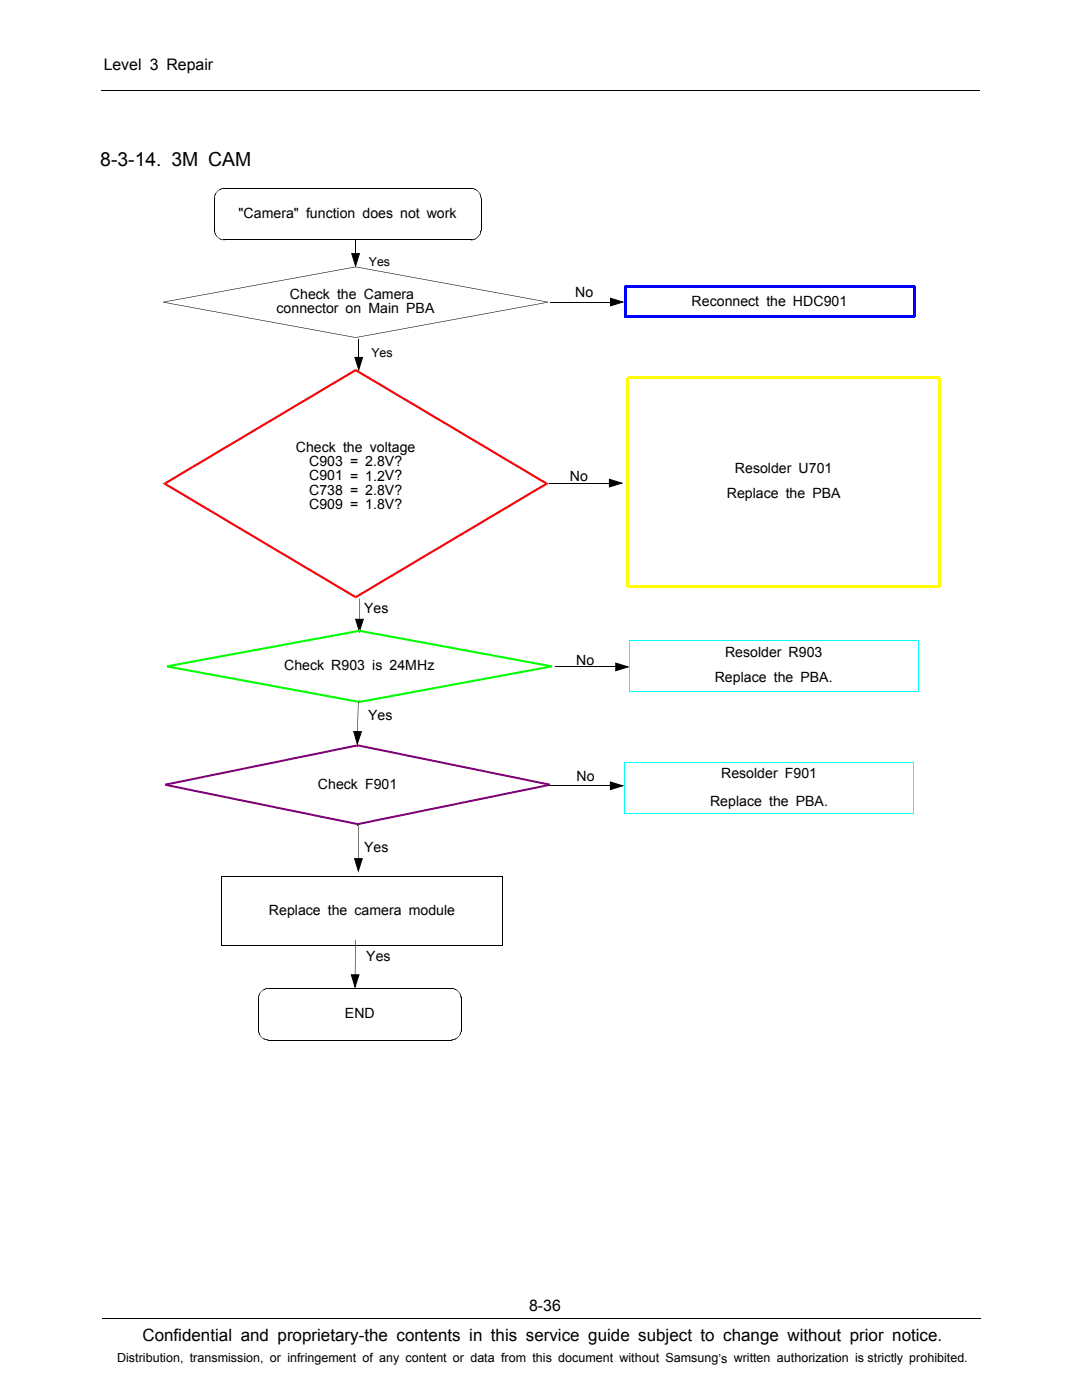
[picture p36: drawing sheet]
<svg xmlns="http://www.w3.org/2000/svg" width="216mm" height="279mm" viewBox="0 0 216 279" stroke-linecap="round" stroke-linejoin="round" font-family="sans-serif">
<defs><g id="words">
<text font-size="3.9" x="20" y="33.1">8-3-14. 3M CAM</text>
<text font-size="3.4" x="28.4" y="267.7">Confidential and proprietary-the contents in this service guide subject to change without prior notice.</text>
<g font-size="3.2">
<text x="20.7" y="14">Level 3 Repair</text>
<text x="105.6" y="261.6">8-36</text>
</g>
<g font-size="2.8">
<text x="47.6" y="43.5">&quot;Camera&quot; function does not work</text>
<text x="57.8" y="59.6">Check the Camera</text>
<text x="114.8" y="59.3">No</text>
<text x="55.2" y="62.5">connector on Main PBA</text>
<text x="138" y="61">Reconnect the HDC901</text>
<text x="59" y="90.2">Check the voltage</text>
<text x="61.7" y="93.1">C903 = 2.8V?</text>
<text x="61.7" y="95.9">C901 = 1.2V?</text>
<text x="113.7" y="96">No</text>
<text x="146.6" y="94.5">Resolder U701</text>
<text x="61.7" y="98.7">C738 = 2.8V?</text>
<text x="61.7" y="101.5">C909 = 1.8V?</text>
<text x="145" y="99.4">Replace the PBA</text>
<text x="72.7" y="122.3">Yes</text>
<text x="144.7" y="131.2">Resolder R903</text>
<text x="56.7" y="133.8">Check R903 is 24MHz</text>
<text x="115" y="132.7">No</text>
<text x="142.6" y="136.1">Replace the PBA.</text>
<text x="73.5" y="143.6">Yes</text>
<text x="115.1" y="156">No</text>
<text x="143.9" y="155.2">Resolder F901</text>
<text x="63.4" y="157.4">Check F901</text>
<text x="141.7" y="160.8">Replace the PBA.</text>
<text x="72.6" y="170">Yes</text>
<text x="53.7" y="182.6">Replace the camera module</text>
<text x="73.1" y="191.8">Yes</text>
<text x="68.8" y="203.2">END</text>
</g>
<g font-size="2.5">
<text x="73.6" y="53">Yes</text>
<text x="74.1" y="71.3">Yes</text>
<text x="23.4" y="271.9">Distribution, transmission, or infringement of any content or data from this document without Samsung’s written authorization is strictly prohibited.</text>
</g>
</g></defs>
<path d="M20.2 18.1h175.3M70.2 50.6h1.5l-.7 2.5zM71 47.9v2.7M20.4 263h175.3" fill="none" stroke="#000" stroke-width=".2"/>
<path d="M70.2 50.6h1.5l-.7 2.5zM71 53.2v.1zM32.6 60.2l38.4-7v.1l-38.4 7zM32.6 60.2v.2zM32.6 60.3l38.4 7v.1l-38.4-7zM71 67.3v.1zM71 67.3l38.3-7v.1l-38.3 7zM109.3 60.2v.2zM71 53.2l38.3 7v.1l-38.3-7z" fill="#000"/>
<g fill="#00f">
<path d="M182.2 57.2h.4v-.2h-.2v.4h-.2z" fill-rule="evenodd"/>
<path d="M182.2 63.1h.2v.4h.2v-.2h-.4z" fill-rule="evenodd"/>
<path d="M124.7 63.1h.2v.2h-.4v.2h.2z" fill-rule="evenodd"/>
<path d="M124.5 57v.2h.4v.2h-.2v-.4z" fill-rule="evenodd"/>
</g>
<path d="M124.7 57.2h57.7v6.1h-57.7z" fill="none" stroke="#00f" stroke-width=".4"/>
<path d="M121.8 59.5l2.5 .8-2.5 .7zM109.7 60.3h12.1" fill="none" stroke="#000" stroke-width=".2"/>
<path d="M121.8 59.5l2.5 .8-2.5 .7z" fill="#000"/>
<g fill="#f00">
<path d="M32.8 96.3l38.1-22.6 .2 .3-38.1 22.7z"/>
<path d="M33 96.4l38.1 22.6-.2 .4-38.1-22.7z"/>
<path d="M70.9 119l38.1-22.6 .2 .3-38.1 22.7z"/>
<path d="M71.1 73.7l38.1 22.6-.2 .4-38.1-22.7z"/>
<path d="M70.9 73.7h.2l-.2 .3 .1 .1 .1-.1z" fill-rule="evenodd"/>
<path d="M32.4 96.5l.4-.2 .2 .4 .3-.2-.3-.1-.2 .3z" fill-rule="evenodd"/>
<path d="M70.9 119l.2 .4h-.1h-.1l.2-.4z" fill-rule="evenodd"/>
<path d="M108.7 96.5l.3 .2 .2-.4 .3 .2-.3 .2-.2-.3z" fill-rule="evenodd"/>
</g>
<g fill="#ff0">
<path d="M187.3 75.4h.4v-.2h-.2v.4h-.2z" fill-rule="evenodd"/>
<path d="M187.3 116.8h.2v.4h.2v-.2h-.4z" fill-rule="evenodd"/>
<path d="M125.3 116.8h.2v.2h-.4v.2h.2z" fill-rule="evenodd"/>
<path d="M125.1 75.2v.2h.4v.2h-.2v-.4z" fill-rule="evenodd"/>
</g>
<path d="M125.3 75.4h62.2M125.3 75.4v41.6M187.5 75.4v41.6M125.3 117h62.2" fill="none" stroke="#ff0" stroke-width=".4"/>
<path d="M109.5 96.4h12.1M121.6 95.7l2.5 .7-2.5 .8zM71.7 119.5v4.1M71 123.6h1.5l-.8 2.4z" fill="none" stroke="#000" stroke-width=".2"/>
<path d="M121.6 95.7l2.5 .7-2.5 .8zM71 123.6h1.5l-.8 2.4z" fill="#000"/>
<g fill="#0ff">
<path d="M183.2 127.8l.1-.1z" fill-rule="evenodd"/>
<path d="M183.2 137.9l.1 .1z" fill-rule="evenodd"/>
<path d="M125.6 137.9l-.1 .1z" fill-rule="evenodd"/>
<path d="M125.5 127.7l.1 .1z" fill-rule="evenodd"/>
</g>
<path d="M125.6 127.8h57.6v10.1h-57.6z" fill="none" stroke="#0ff" stroke-width=".2"/>
<g fill="#0f0">
<path d="M71.7 125.7l.1 .4z"/>
<path d="M71.7 139.9l.1 .4z"/>
</g>
<g fill="#0f0">
<path d="M33.3 132.8v.4z"/>
<path d="M110 132.8l.1 .4z"/>
<path d="M33.3 132.8l38.4-7.1 .1 .4-38.4 7.1z"/>
<path d="M33.4 132.8l38.4 7.1-.1 .4-38.4-7.1z"/>
<path d="M71.7 139.9l38.3-7.1 .1 .4-38.3 7.1z"/>
<path d="M71.8 125.7l38.3 7.1-.1 .4-38.3-7.1z"/>
</g>
<path d="M71.4 140.1v5.9" fill="none" stroke="#000" stroke-width=".25"/>
<g fill="#000">
<path d="M42.7 39.5h.1zM42.7 39.4l.1 .1zM42.7 39.4h.1zM42.8 39.3v.1zM42.8 39.3h.1zM42.8 39.2l.1 .1zM42.8 39.2h.1zM42.8 39.1l.1 .1zM42.8 39l.1 .1zM42.8 38.9l.1 .2zM42.8 38.9l.1 .1zM42.9 38.8v.2z"/>
<path d="M42.9 38.8l.1 .1zM42.9 38.7l.1 .2zM42.9 38.7l.1 .1zM43 38.7v.1zM43 38.7h.1zM43 38.6l.1 .1zM43 38.6h.1zM43.1 38.5v.1zM43.1 38.5h.1zM43.2 38.4v.1zM43.2 38.4l.1-.1zM43.3 38.2v.1z"/>
<path d="M43.2 38.3h.1zM43.3 38.2h.1zM43.3 38.1h.2zM43.5 38.1h.1zM43.5 38l.1 .1zM43.5 38h.2zM43.6 37.9l.1 .1zM43.6 37.9h.2zM43.8 37.8v.1zM43.8 37.8l.1 .1zM43.8 37.8h.2zM43.9 37.7l.1 .1z"/>
<path d="M43.9 37.7l.2 .1zM44 37.7l.1 .1zM44 37.7l.2 .1zM44.1 37.7l.1 .1zM44.1 37.7h.2zM44.2 37.6l.1 .1zM44.2 37.6l.2 .1zM44.3 37.6l.1 .1zM44.3 37.6l.2 .1zM44.4 37.6l.1 .1zM44.4 37.6l.2 .1zM44.6 37.5v.2z"/>
<path d="M44.6 37.5l.1 .1zM44.7 37.5v.1zM94.1 37.5v.1zM94.1 37.5v.2zM94.2 37.5l-.1 .2zM94.2 37.5v.2zM94.3 37.6l-.1 .1zM94.3 37.6v.1zM94.3 37.6l.1 .1zM94.4 37.6v.1zM94.4 37.6l.1 .1zM94.5 37.6v.1z"/>
<path d="M94.5 37.6l.1 .2zM94.6 37.7v.1zM94.6 37.7l.1 .1zM94.7 37.7v.1zM94.7 37.7l.1 .1zM94.8 37.7v.1zM94.8 37.7l.1 .2zM94.9 37.8v.1zM94.9 37.8l.1 .1zM95 37.8l-.1 .1zM95 37.8v.2zM95.1 37.9l-.1 .1z"/>
<path d="M95.1 37.9v.2zM95.2 38l-.1 .1zM95.2 38l.1 .1zM95.3 38.1h-.1zM95.3 38.1v.1zM95.3 38.2l.2 .1zM95.4 38.3l.2 .1zM95.5 38.4l.2 .1zM95.6 38.5h.1zM95.6 38.5l.1 .1zM95.6 38.6h.1zM95.7 38.6l.1 .1z"/>
<path d="M95.7 38.7h.1zM95.7 38.8l.1-.1zM95.7 38.8h.2zM95.8 38.9l.1-.1zM95.8 38.9h.1zM95.8 39l.1-.1zM95.8 39l.1 .1zM95.8 39.1h.1zM95.8 39.1l.2 .1zM95.9 39.2h.1zM95.9 39.2l.1 .1zM95.9 39.3h.1z"/>
<path d="M95.9 39.3l.1 .1zM95.9 39.4h.1zM95.9 39.4l.1 .1zM95.9 39.5h.1zM42.7 46h.1zM42.7 46.1h.1zM42.7 46l.1 .1zM42.8 46.2h.1zM42.8 46.2l.1-.1zM42.7 46.1h.2zM42.8 46.3h.1zM42.8 46.2l.1 .1z"/>
<path d="M42.8 46.4h.1zM42.8 46.3l.1 .1zM42.8 46.5h.1zM42.8 46.4l.1 .1zM42.9 46.6h.1zM42.8 46.5l.2 .1zM42.9 46.7h.1zM42.9 46.6l.1 .1zM43 46.8h.1zM42.9 46.7l.2 .1zM43 46.9l.1-.1zM43 46.8l.1 .1z"/>
<path d="M43.1 47l.1-.1zM43 46.9h.2zM43.1 47l.1 .1zM43.2 47.1l.1 .1zM43.2 47.2h.1zM43.3 47.2h.1zM43.5 47.3v.1zM43.4 47.2l.1 .2zM43.5 47.4h.1zM43.7 47.5l-.1 .1zM43.6 47.4v.2zM43.8 47.5v.1z"/>
<path d="M43.7 47.5l.1 .1zM43.9 47.6l-.1 .1zM43.8 47.6v.1zM44 47.6l-.1 .2zM43.9 47.6v.2zM44.1 47.7l-.1 .1zM44 47.6v.2zM44.1 47.7v.1zM44.2 47.7l-.1 .1zM44.3 47.8l-.1 .1zM44.2 47.7v.2zM44.4 47.8l-.1 .1z"/>
<path d="M44.3 47.8v.1zM44.4 47.8v.1zM44.6 47.8v.1zM44.7 47.8v.1zM44.6 47.8l.1 .1zM94.1 47.8l.1 .1zM94.2 47.8l.1 .1zM94.1 47.8l.2 .1zM94.3 47.8v.1zM94.4 47.8v.1zM94.3 47.8l.1 .1zM94.5 47.8v.1z"/>
<path d="M94.4 47.8l.1 .1zM94.5 47.8h.1zM94.6 47.7v.1zM94.7 47.7v.1zM94.6 47.7l.1 .1zM94.8 47.6v.2zM94.7 47.7l.1 .1zM94.9 47.6v.1zM94.8 47.6l.1 .1zM94.9 47.5l.1 .1zM94.8 47.6h.2zM95 47.5l.1 .1z"/>
<path d="M94.9 47.5l.2 .1zM95.1 47.4l.1 .1zM95 47.5h.2zM95.2 47.3l.1 .1zM95.1 47.4h.2zM95.3 47.2v.2zM95.4 47.2v.1zM95.4 47.2h.1zM95.5 47.1h.1zM95.5 47.1v.1zM95.6 46.9l.1 .1zM95.6 46.9v.2z"/>
<path d="M95.6 46.8l.1 .1zM95.6 46.8l.1 .2zM95.7 46.8h.1zM95.7 46.8v.1zM95.7 46.7h.1zM95.7 46.7l.1 .1zM95.8 46.6h.1zM95.8 46.6v.1zM95.8 46.5h.1zM95.8 46.5l.1 .1zM95.8 46.4h.1zM95.8 46.4l.1 .1z"/>
<path d="M95.9 46.3h.1zM95.9 46.3v.1zM95.9 46.2h.1zM95.9 46.2l.1 .1zM95.9 46.1h.1zM95.9 46.1l.1 .1zM95.9 46h.1zM95.9 46l.1 .1zM70.6 146h1.5l-.8 2.5zM51.5 199.2h.1zM51.5 199.1l.1 .1zM51.5 199.1h.1z"/>
<path d="M51.6 199v.1zM51.6 199h.1zM51.6 198.9h.1zM51.6 198.8l.1 .1zM51.6 198.8h.1zM51.6 198.7l.1 .1zM51.6 198.6l.1 .2zM51.6 198.6h.1zM51.7 198.5v.1zM51.7 198.5l.1 .1zM51.7 198.4l.1 .2zM51.7 198.4l.1 .1z"/>
<path d="M51.8 198.3v.2zM51.8 198.3l.1 .1zM51.8 198.2l.1 .2zM51.8 198.2l.1 .1zM51.9 198.1v.2zM51.9 198.1l.1 .1zM51.9 198l.1 .2zM51.9 198l.1 .1zM52 198h.1zM52.1 197.8v.2zM52 197.9l.1 .1zM52.1 197.8l.1 .1z"/>
<path d="M52.1 197.8h.2zM52.2 197.7l.1 .1zM52.3 197.7v.1zM52.3 197.6l.1 .1zM52.3 197.6h.2zM52.4 197.5l.1 .2zM52.4 197.5l.2 .1zM52.5 197.5l.1 .1zM52.5 197.5h.2zM52.6 197.4l.1 .1zM52.6 197.4l.2 .1zM52.7 197.4l.1 .1z"/>
<path d="M52.7 197.4l.2 .1zM52.8 197.4l.1 .1zM52.8 197.4h.2zM52.9 197.3l.1 .1zM52.9 197.3l.2 .1zM53 197.3l.1 .1zM53.1 197.3v.1zM53.1 197.3h.1zM53.2 197.2v.1zM53.3 197.2v.1zM53.3 197.2l.1 .1zM53.4 197.2v.1z"/>
<path d="M53.4 197.2l.1 .1zM53.5 197.2v.1zM90.1 197.2v.1zM90.1 197.2l.1 .1zM90.2 197.2v.1zM90.2 197.2l.1 .1zM90.3 197.2v.1zM90.4 197.2v.1zM90.4 197.2v.2zM90.5 197.3l-.1 .1zM90.5 197.3v.1zM90.6 197.3l-.1 .1z"/>
<path d="M90.6 197.3v.1zM90.7 197.3l-.1 .1zM90.7 197.3v.2zM90.8 197.4l-.1 .1zM90.8 197.4v.1zM90.9 197.4l-.1 .1zM90.9 197.4v.1zM91 197.4l-.1 .1zM91 197.4v.2zM91 197.5v.1zM91 197.5l.1 .2zM91.1 197.5v.2z"/>
<path d="M91.1 197.5l.1 .2zM91.2 197.6v.1zM91.2 197.6l.1 .2zM91.4 197.7l-.1 .1zM91.4 197.7v.2zM91.4 197.9l.1-.1zM91.4 197.9h.1zM91.5 197.9v.2zM91.5 198.1l.1-.1zM91.5 198.1h.2zM91.6 198.2l.1-.1zM91.6 198.2h.2z"/>
<path d="M91.7 198.3l.1-.1zM91.7 198.3h.1zM91.7 198.4l.1-.1zM91.7 198.4h.2zM91.8 198.5l.1-.1zM91.8 198.5h.1zM91.8 198.6l.1-.1zM91.8 198.6h.2zM91.9 198.6h.1zM91.9 198.6l.1 .1zM91.9 198.8l.1-.1zM91.9 198.8h.1z"/>
<path d="M91.9 198.8l.1 .1zM91.9 198.9h.1zM91.9 198.9l.2 .1zM91.9 199h.2zM91.9 199l.2 .1zM92 199.1h.1zM51.5 205.7h.1zM51.5 205.8h.1zM51.5 205.7l.1 .1zM51.6 205.9h.1zM51.5 205.8l.2 .1zM51.6 206h.1z"/>
<path d="M51.6 205.9l.1 .1zM51.6 206.1h.1zM51.6 206l.1 .1zM51.6 206.2h.1zM51.6 206.1l.1 .1zM51.7 206.3l.1-.1zM51.6 206.2h.2zM51.7 206.4h.1zM51.7 206.3l.1 .1zM51.8 206.5l.1-.1zM51.7 206.4h.2zM51.8 206.6l.1-.1z"/>
<path d="M51.8 206.5h.1zM51.9 206.7l.1-.1zM51.8 206.6h.2zM51.9 206.7l.1 .1zM51.9 206.8h.1zM52 206.9l.1-.1zM52 206.8h.1zM52 206.9h.2zM52.1 207l.1-.1zM52.3 207l-.1 .1zM52.2 206.9v.2zM52.2 207.1h.2z"/>
<path d="M52.5 207.2l-.1 .1zM52.4 207.1v.2zM52.6 207.2l-.1 .1zM52.5 207.2v.1zM52.7 207.3l-.1 .1zM52.6 207.2v.2zM52.8 207.3l-.1 .1zM52.7 207.3v.1zM52.9 207.3l-.1 .2zM52.8 207.3v.2zM52.9 207.3v.2zM53 207.4l-.1 .1z"/>
<path d="M53.1 207.4l-.1 .1zM53 207.4v.1zM53.1 207.4v.1zM53.2 207.5v.1zM53.1 207.4l.1 .2zM53.3 207.5v.1zM53.2 207.5l.1 .1zM53.4 207.5v.1zM53.3 207.5l.1 .1zM53.5 207.5v.1zM53.4 207.5l.1 .1zM90.1 207.5v.1z"/>
<path d="M90.2 207.5v.1zM90.1 207.5l.1 .1zM90.3 207.5v.1zM90.2 207.5l.1 .1zM90.4 207.5v.1zM90.3 207.5l.1 .1zM90.4 207.4l.1 .1zM90.4 207.5h.1zM90.5 207.4l.1 .1zM90.4 207.4l.2 .1zM90.5 207.4l.2 .1zM90.6 207.4l.1 .1z"/>
<path d="M90.7 207.3l.1 .2zM90.6 207.4l.2 .1zM90.8 207.3l.1 .1zM90.7 207.3l.2 .1zM90.9 207.3l.1 .1zM90.8 207.3l.2 .1zM91 207.2v.1zM90.9 207.3h.1zM91.1 207.2v.1zM91 207.2l.1 .1zM91.2 207.1v.1zM91.1 207.2h.1z"/>
<path d="M91.3 207l.1 .1zM91.2 207.1h.2zM91.4 206.9v.2zM91.4 206.9l.1 .1zM91.5 206.8v.1zM91.5 206.8v.2zM91.5 206.7v.2zM91.5 206.7l.1 .1zM91.6 206.6l.1 .1zM91.6 206.6v.2zM91.7 206.5l.1 .1zM91.7 206.5v.2z"/>
<path d="M91.7 206.4l.1 .1zM91.8 206.4v.2zM91.8 206.4h.1zM91.8 206.4v.1zM91.8 206.2l.1 .1zM91.8 206.2l.1 .2zM91.9 206.2h.1zM91.9 206.2v.1zM91.9 206.1h.1zM91.9 206.1l.1 .1zM91.9 206h.1zM91.9 206l.1 .1z"/>
<path d="M91.9 205.8h.2zM91.9 205.9h.2zM91.9 205.9l.1 .1zM92 205.7h.1zM92 205.7l.1 .1z"/>
<path d="M44.2 174.9l.1 .1z" fill-rule="evenodd"/>
<path d="M100.2 174.9h.1z" fill-rule="evenodd"/>
<path d="M44.2 188.6v.1z" fill-rule="evenodd"/>
<path d="M100.2 188.6l.1 .1z" fill-rule="evenodd"/>
</g>
<path d="M42.8 39.5v6.5M44.7 37.6h49.3M96 39.5v6.5M44.7 47.9h49.5M70.6 146h1.5l-.8 2.5zM44.2 174.9h56.1v13.8h-56.1zM51.6 199.2v6.5M53.5 197.2h36.5M92 199.1v6.6M53.5 207.6h36.6" fill="none" stroke="#000" stroke-width=".2"/>
<g fill="#000">
<path d="M42.7 39.6h.1zM44.7 37.5v.1zM94 37.5v.1zM94 37.5l.1 .1zM94.3 37.6v.1zM95.9 39.6h.1zM42.7 45.9h.1zM42.8 46.2h.1zM44.4 47.8l.2 .1zM44.7 47.8v.1zM94 47.8v.1zM94.1 47.8v.1z"/>
<path d="M95.9 46.1l.1 .1zM95.9 45.9h.1zM51.5 199.2h.1zM51.6 198.9l.1 .1zM53.2 197.2l.1 .1zM53.6 197.2v.1zM90 197.2v.1zM90 197.2l.1 .1zM90.3 197.2l.1 .1zM92 199.2h.1zM51.5 205.6h.1zM53.6 207.5v.1z"/>
<path d="M90 207.5v.1zM91.9 205.8l.2 .1zM92 205.6h.1z"/>
</g>
<g fill="#800080">
<path d="M71.3 148.5l.1 .4z"/>
<path d="M71.3 164.3l.1 .4z"/>
</g>
<g fill="#800080">
<path d="M33 156.4v.4z"/>
<path d="M109.7 156.4l.1 .4z"/>
<path d="M33 156.4l38.3-7.9 .1 .4-38.4 7.9z"/>
<path d="M33 156.4l38.4 7.9-.1 .4-38.3-7.9z"/>
<path d="M71.3 164.3l38.4-7.9 .1 .4-38.4 7.9z"/>
<path d="M71.4 148.5l38.4 7.9-.1 .4-38.4-7.9z"/>
</g>
<path d="M109.7 156.8h12.1M121.8 156.1l2.4 .7-2.4 .8zM70.8 171.4h1.5l-.8 2.4zM71.6 164.4v7" fill="none" stroke="#000" stroke-width=".2"/>
<path d="M121.8 156.1l2.4 .7-2.4 .8zM70.8 171.4h1.5l-.8 2.4z" fill="#000"/>
<g fill="#0ff">
<path d="M182.2 152.1h.2z" fill-rule="evenodd"/>
<path d="M182.2 162.2l.2 .1z" fill-rule="evenodd"/>
<path d="M124.6 162.2v.1z" fill-rule="evenodd"/>
<path d="M124.6 152.1l.1 .1z" fill-rule="evenodd"/>
</g>
<path d="M124.6 152.2h57.7M124.6 152.1v10.2M182.3 152.1v10.2M124.6 162.3h57.7" fill="none" stroke="#0ff" stroke-width=".2"/>
<path d="M70.8 71.3h1.5l-.7 2.5zM71.6 67.8v3.5M110.8 133.1h12.1M122.9 132.3l2.4 .8-2.4 .8zM70.1 194.5h1.5l-.8 2.5zM70.9 187.6v6.9" fill="none" stroke="#000" stroke-width=".2"/>
<path d="M70.8 71.3h1.5l-.7 2.5zM122.9 132.3l2.4 .8-2.4 .8zM70.1 194.5h1.5l-.8 2.5z" fill="#000"/>
<use href="#words"/>
</svg>
